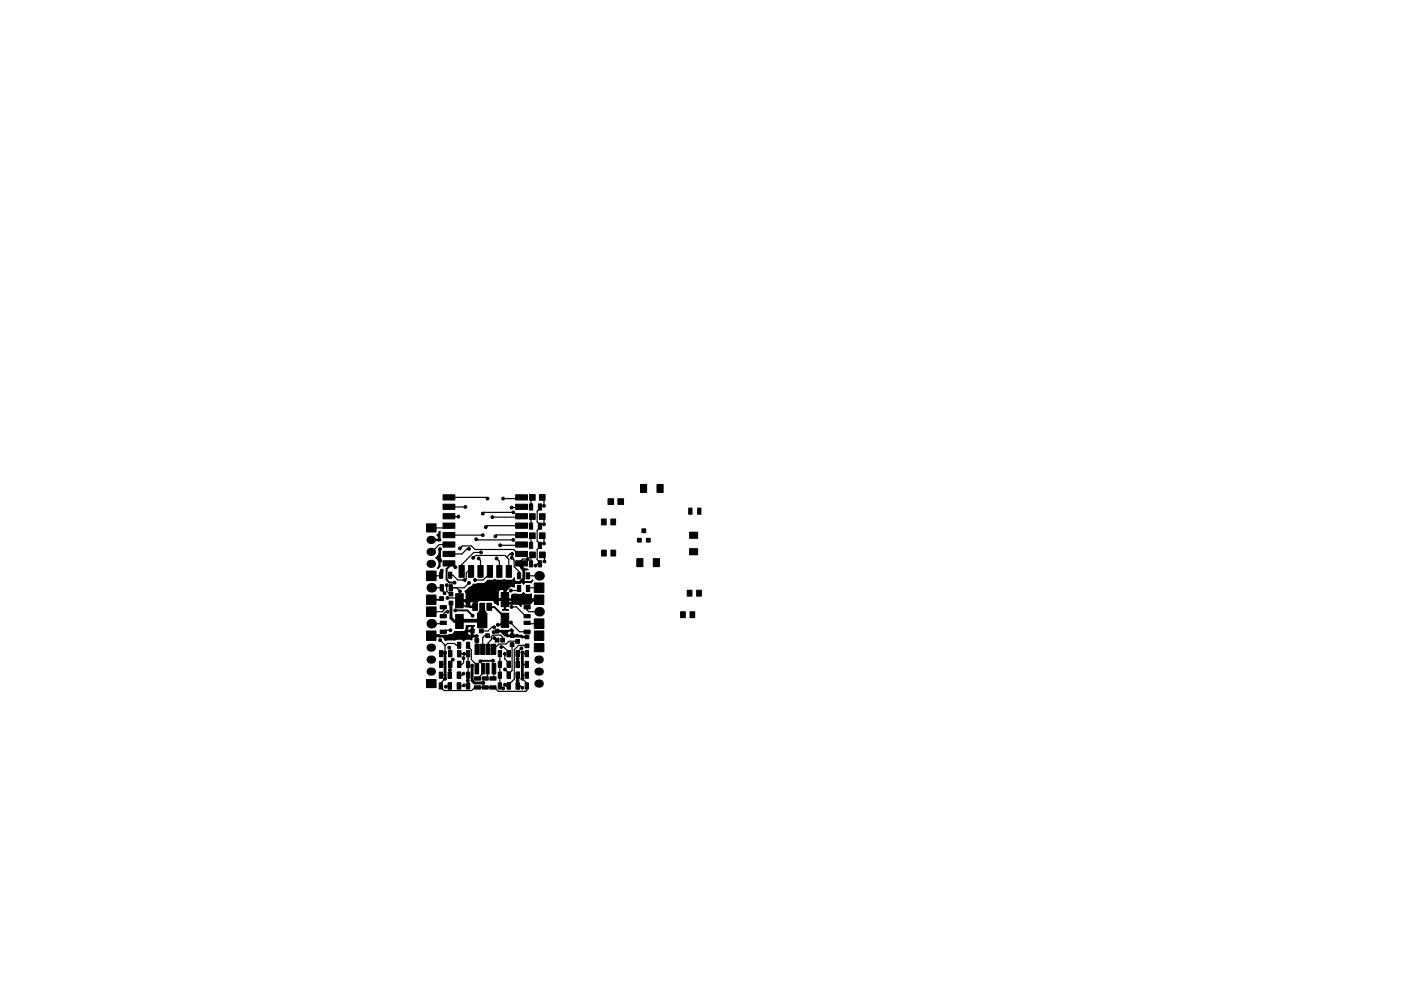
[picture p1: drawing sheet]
<svg xmlns="http://www.w3.org/2000/svg" width="297mm" height="210mm" viewBox="0 0 297 210" stroke-linecap="round" stroke-linejoin="round" font-family="sans-serif">
<g fill="#000" stroke="#000" stroke-width=".21">
<path d="M90.4 111.1h2.1v1.8h-2.1zM93.9 105h2.5v1.1h-2.5zM93.9 107h2.5v1.1h-2.5zM93.9 109h2.5v1.1h-2.5zM93.9 111h2.5v1.1h-2.5zM93.9 113h2.5v1.1h-2.5zM93.9 115h2.5v1.1h-2.5zM93.9 117h2.5v1.1h-2.5zM109.3 117h2.5v1.1h-2.5zM109.3 115h2.5v1.1h-2.5zM109.3 113h2.5v1.1h-2.5zM109.3 111h2.5v1.1h-2.5z"/>
<path d="M109.3 109h2.5v1.1h-2.5zM109.3 107h2.5v1.1h-2.5zM109.3 105h2.5v1.1h-2.5zM112.2 111h.7v1.3h-.7zM112.2 106.9h.7v1.3h-.7zM112.2 115h.7v1.3h-.7zM112.3 109h1.2v1.2h-1.2zM112.3 104.9h1.2v1.2h-1.2zM112.3 113.1h1.2v1.2h-1.2zM112.3 117.1h1.2v1.2h-1.2zM114.1 111h.7v1.3h-.7zM114.1 106.9h.7v1.3h-.7z"/>
<path d="M114.1 115h.7v1.3h-.7zM114.4 109h1.2v1.2h-1.2zM114.4 104.9h1.2v1.2h-1.2zM114.4 113.1h1.2v1.2h-1.2zM114.4 117.1h1.2v1.2h-1.2zM127.5 110.1h1v1.3h-1zM127.5 116.7h1v1.3h-1zM129.5 110.1h1v1.3h-1zM129.5 116.7h1v1.3h-1zM128.9 105.8h1.2v1.2h-1.2zM131 105.8h1.2v1.2h-1.2zM135.1 114.2h.8v.8h-.8z"/>
<path d="M135.8 102.8h1.3v1.7h-1.3zM136.1 112.2h.8v.8h-.8zM137 114.2h.8v.8h-.8zM139.3 102.8h1.3v1.7h-1.3zM146 107.8h.7v1.3h-.7zM146.2 116.4h1.7v1.3h-1.7zM146.2 112.9h1.7v1.3h-1.7zM147.9 107.8h.7v1.3h-.7zM90.4 121.2h2.1v2h-2.1zM90.4 128.8h2.1v2h-2.1zM90.4 133.9h2v2h-2zM90.4 126.2h2v2h-2z"/>
<path d="M93.2 138h.7v1.3h-.7zM93.2 121.4h.7v1.3h-.7zM93.3 124.1h.7v1.3h-.7zM93.3 128.5h1.3v.7h-1.3zM93.3 130.4h1.3v.7h-1.3zM93.3 131.8h1.3v.7h-1.3zM93.3 133.7h1.3v.7h-1.3zM93.9 119h2.5v1.1h-2.5zM93.2 126.6h.8v.8h-.8zM95.1 138h.7v1.3h-.7zM95.1 121.4h.7v1.3h-.7zM95.2 124.1h.7v1.3h-.7z"/>
<path d="M95.2 127.5h.8v.8h-.8zM95.2 125.6h.8v.8h-.8zM96.6 130.4h1.6v3h-1.6zM96.6 126h1.6v3h-1.6zM97 138h.7v1.3h-.7zM97 136.3h.7v1.3h-.7zM97.3 120h1.1v2.5h-1.1zM98.9 136.3h.7v1.3h-.7zM98.9 138h.7v1.3h-.7zM99.3 120h1.1v2.5h-1.1zM99.7 133.5h.8v.8h-.8zM100.2 128h1v1.5h-1z"/>
<path d="M101.7 129.5h1l.5 .7h-2zM100.7 135.5h.8v.8h-.8zM100.7 136.7h.9v2.2h-.9zM101.3 120h1.1v2.5h-1.1zM101.6 133.5h.8v.8h-.8zM101.7 128h1v1.5h-1zM101.9 136.7h.9v2.2h-.9zM101.2 130.2h2v3h-2zM103 134.5h.8v.8h-.8zM103 136.7h.9v2.2h-.9zM103.2 128h1v1.5h-1zM103.3 120h1.1v2.5h-1.1z"/>
<path d="M104.2 136.7h.9v2.2h-.9zM105.6 138h.7v1.3h-.7zM105 135.4h.8v.8h-.8zM105 133.5h.8v.8h-.8zM106.3 130.1h1.6v3h-1.6zM106.3 125.7h1.6v3h-1.6zM105.3 120h1.1v2.5h-1.1zM106.2 135.4h.8v.8h-.8zM107.5 138h.7v1.3h-.7zM107.3 120h1.1v2.5h-1.1zM108.2 136.4h.8v.8h-.8zM108.2 134.5h.8v.8h-.8z"/>
<path d="M109.3 119h2.5v1.1h-2.5zM109.4 138h.7v1.3h-.7zM109.3 135.7h.8v.8h-.8zM109.7 124.2h.7v1.3h-.7zM109.7 121.5h.7v1.3h-.7zM111.1 131.8h1.3v.7h-1.3zM111.1 133.7h1.3v.7h-1.3zM111.1 128.5h1.3v.7h-1.3zM111.1 130.4h1.3v.7h-1.3zM111.3 138h.7v1.3h-.7zM111.3 136.6h.8v.8h-.8zM111.3 134.7h.8v.8h-.8z"/>
<path d="M112.2 119h.7v1.3h-.7zM111.6 124.2h.7v1.3h-.7zM111.6 121.5h.7v1.3h-.7zM113.3 136.5h2v1.8h-2zM113.3 126.2h2v2h-2zM114.1 119h.7v1.3h-.7zM113.3 133.9h2v2h-2zM113.3 123.7h2v2h-2zM113.3 131.3h2v2h-2zM135 118.5h1.3v1.7h-1.3zM138.5 118.5h1.3v1.7h-1.3zM144.3 129.8h1v1.2h-1z"/>
<path d="M145.7 125.2h1v1.3h-1zM146.3 129.8h1v1.2h-1zM147.7 125.2h1v1.3h-1zM90.4 144.2h2.1v1.7h-2.1zM93.1 144.9h.7v1.3h-.7zM93.1 142.6h.7v1.3h-.7zM93.2 140.3h.7v1.3h-.7zM95 144.9h.7v1.3h-.7zM95 142.6h.7v1.3h-.7zM95.1 140.3h.7v1.3h-.7zM96.9 144.9h.7v1.3h-.7zM96.9 142.6h.7v1.3h-.7z"/>
<path d="M97 140.3h.7v1.3h-.7zM97 144.9h.7v1.3h-.7zM97 142.6h.7v1.3h-.7zM98.9 140.3h.7v1.3h-.7zM98.9 144.9h.7v1.3h-.7zM98.9 142.6h.7v1.3h-.7zM100.6 143.6h1.3v.7h-1.3zM100.6 145.5h1.3v.7h-1.3zM100.7 140.7h.8v2.3h-.8zM102.2 143.6h1.3v.7h-1.3zM102.2 145.5h1.3v.7h-1.3zM102.1 140.7h.7v2.3h-.7z"/>
<path d="M103.1 140.7h.6v2.3h-.6zM103.9 143.6h1.3v.7h-1.3zM103.9 145.5h1.3v.7h-1.3zM104.3 140.7h.8v2.3h-.8zM105.6 142.6h.7v1.3h-.7zM105.6 144.9h.7v1.3h-.7zM105.6 140.3h.7v1.3h-.7zM107.5 142.6h.7v1.3h-.7zM107.5 144.9h.7v1.3h-.7zM107.5 140.3h.7v1.3h-.7zM109.4 142.6h.7v1.3h-.7zM109.4 144.9h.7v1.3h-.7z"/>
<path d="M109.4 140.3h.7v1.3h-.7zM111.3 142.6h.7v1.3h-.7zM111.3 144.9h.7v1.3h-.7zM111.3 140.3h.7v1.3h-.7z"/>
<circle cx="93.3" cy="116.5" r=".3"/>
<circle cx="93.4" cy="119" r=".3"/>
<circle cx="97.2" cy="109.6" r=".3"/>
<circle cx="97.5" cy="116.4" r=".3"/>
<circle cx="98.7" cy="107.6" r=".3"/>
<circle cx="99.4" cy="116.5" r=".3"/>
<circle cx="100.3" cy="118.4" r=".3"/>
<circle cx="101" cy="114.4" r=".3"/>
<circle cx="101.5" cy="118.5" r=".3"/>
<circle cx="102" cy="117.2" r=".3"/>
<circle cx="102.4" cy="113.5" r=".3"/>
<circle cx="102.4" cy="109" r=".3"/>
<circle cx="103" cy="111.8" r=".3"/>
<circle cx="103.4" cy="105.8" r=".3"/>
<circle cx="104.4" cy="109.7" r=".3"/>
<circle cx="105" cy="113.8" r=".3"/>
<circle cx="105.3" cy="118.5" r=".3"/>
<circle cx="106" cy="115.7" r=".3"/>
<circle cx="106.7" cy="105.8" r=".3"/>
<circle cx="108.5" cy="107.7" r=".3"/>
<circle cx="108.5" cy="118.3" r=".3"/>
<circle cx="108.6" cy="117.5" r=".3"/>
<circle cx="108.8" cy="108.7" r=".3"/>
<circle cx="108.8" cy="114.5" r=".3"/>
<circle cx="111.9" cy="118.6" r=".3"/>
<circle cx="115.3" cy="107.3" r=".3"/>
<circle cx="115.3" cy="111.2" r=".3"/>
<circle cx="115.3" cy="115.3" r=".3"/>
<circle cx="115.4" cy="119.1" r=".3"/>
<circle cx="93.3" cy="135.8" r=".3"/>
<circle cx="93.7" cy="121.1" r=".3"/>
<circle cx="94.3" cy="125.9" r=".3"/>
<circle cx="94.4" cy="138.4" r=".3"/>
<circle cx="94.7" cy="124.1" r=".3"/>
<circle cx="94.9" cy="129.8" r=".3"/>
<circle cx="94.9" cy="126.9" r=".3"/>
<circle cx="95.3" cy="137.4" r=".3"/>
<circle cx="95.5" cy="133.7" r=".3"/>
<circle cx="96" cy="139.9" r=".3"/>
<circle cx="96.4" cy="123.6" r=".3"/>
<circle cx="96.5" cy="129.5" r=".3"/>
<circle cx="96.5" cy="120.3" r=".3"/>
<circle cx="97.5" cy="125.5" r=".3"/>
<circle cx="98.3" cy="139.6" r=".3"/>
<circle cx="98.4" cy="138.7" r=".3"/>
<circle cx="98.6" cy="123.1" r=".3"/>
<circle cx="99.4" cy="123.7" r=".3"/>
<circle cx="100.2" cy="130.6" r=".3"/>
<circle cx="100.7" cy="123.1" r=".3"/>
<circle cx="101.1" cy="135" r=".3"/>
<circle cx="104.6" cy="134.1" r=".3"/>
<circle cx="104.8" cy="133.1" r=".3"/>
<circle cx="104.8" cy="135.4" r=".3"/>
<circle cx="105.5" cy="132.6" r=".3"/>
<circle cx="106.3" cy="137.3" r=".3"/>
<circle cx="107" cy="138.7" r=".3"/>
<circle cx="108.3" cy="125.3" r=".3"/>
<circle cx="108.3" cy="132.1" r=".3"/>
<circle cx="108.5" cy="128.8" r=".3"/>
<circle cx="109.7" cy="139.8" r=".3"/>
<circle cx="110.6" cy="137.5" r=".3"/>
<circle cx="110.7" cy="138.4" r=".3"/>
<circle cx="113.5" cy="120" r=".3"/>
<circle cx="94.4" cy="144" r=".3"/>
<circle cx="94.5" cy="145.7" r=".3"/>
<circle cx="95.4" cy="142.1" r=".3"/>
<circle cx="98.3" cy="142.9" r=".3"/>
<circle cx="98.4" cy="145.4" r=".3"/>
<circle cx="99.2" cy="144.4" r=".3"/>
<circle cx="100.1" cy="141.2" r=".3"/>
<circle cx="101.8" cy="140.3" r=".3"/>
<circle cx="102.5" cy="144.9" r=".3"/>
<circle cx="104.5" cy="140.2" r=".3"/>
<circle cx="106.7" cy="146" r=".3"/>
<circle cx="107.1" cy="142" r=".3"/>
<circle cx="107.1" cy="145.3" r=".3"/>
<circle cx="109.7" cy="144.4" r=".3"/>
<circle cx="110.7" cy="145.9" r=".3"/>
<circle cx="110.7" cy="144" r=".3"/>
</g>
<path d="M91.3 114.5h.3M91.3 117.1h.3M91.3 119.6h.3M91.3 139.9h.3M91.3 137.4h.3M114.1 139.9h.4M91.3 142.5h.3M114.1 142.5h.4M114.1 145h.4" fill="none" stroke="#000" stroke-width="1.7"/>
<g fill="#000">
<circle cx="91.4" cy="124.7" r="1.02"/>
<circle cx="91.4" cy="132.3" r="1.02"/>
<circle cx="114.3" cy="122.2" r="1.02"/>
<circle cx="114.3" cy="129.8" r="1.02"/>
</g>
<path d="M109.9 119.6l1.2 1.2v1.9l-.9 .9h-1.4l-1.7 1.7v1.9M91.4 134.9l9.7 .1M94.4 138.4v5.6M95.6 127.9v3.2l.8 .8h1M97.4 127.5h3.1l.2 .2M110.7 138.4v5.6M114.3 127.2h-1.2l-.8 .8h-4.6l-.8-.8h-5.4l-.8 .8v1M100.1 141.2v3.2l.5 .5h1.9" fill="none" stroke="#000" stroke-width=".6"/>
<path d="M97.6 131.7h4.6" fill="none" stroke="#000" stroke-width=".8"/>
<g fill="none" stroke="#000" stroke-width=".25">
<path d="M93.3 116.5l.1 2.5M94.8 111.5h1.1l-.5 .5h-4M95.9 115.5h-2.8l-1.7 1.6M95.9 105.5h7.2l.3 .3M95.9 113.5h.1M95.9 107.5l2.8 .1M95.9 109.5l1.3 .1M95.9 113.5h6.5M97.5 116.4l.5-.6h2l.7 .8h8.2l1 .9M99.4 116.5h-.4l-1.1 1h-2M100.3 118.4l.5-.5h6.3l.8 .8v2.9M101 114.4l.1 .1h7.7"/>
<path d="M101.5 118.5l.4 .4v1.6l-.3 .3M102 117.2h-1.5l-2.6 2.6v1.9M105.3 118.5l.6 .6v1.4M108.5 118.3l.5 .5v1.4l1 1.1v.9M108.6 117.5h-.5l-.7 .7M108.8 108.7h-6.2l-.2 .3M109.5 113.5h.4h-4.6l-.3 .3M109.9 119.5v.1M109.9 119.5h.6M109.9 111.5h-6.6l-.3 .3M109.9 109.5l-.2 .2h-5.3M109.9 105.5l-.3 .3h-2.9"/>
<path d="M109.9 107.5l-.2 .2h-1.2M109.9 115.5l-.2 .2h-3.7M111.9 118.6h-1.1l-.9 .9M112.9 105.5l-.3 .3v1.8M112.9 109.6l-.3 .3v1.7M112.9 113.7l-.3 .2v1.8M112.9 117.7l-.3 .3v1.6M114.5 107.6v.3l-.6 .6v2.2l.6 .6v.6l-.6 .6v2.3l.6 .6v.6l-.6 .6v2.1l.6 .6v.3h-.6l-.4 .4M115 105.5l.3 .4v1.4M115 109.6l.3 .4v1.2M115 113.7l.3 .3v1.3M115 117.7l.4 .5v.9"/>
<path d="M91.4 124.7h2.3v.6l.6 .6M93.3 135.8l1.1 1.1v1.5l-.3 .3h-.6M93.7 121.1v.8l-.3 .3h-2M94.1 132.1l-.2 .2h-2.5M94.1 128.8v.6l-.3 .4h-2.4M94.7 124.1v1.3l.7 .6h.2M94.9 126.9h1.9l1.9 1.8h2v-1M94.9 129.8h-.4l-.4 .3v.6M95.2 137.4l.2 .2v1.1M95.5 133.7h-1.1l-.3 .3M96 139.9l-.6 .6v.5M96.8 124.7l.7 .8"/>
<path d="M97.3 138.7h1.1M97.3 136.9h-.6l-.3-.4h-1.5l-.5 .5M97.6 131.7l-.2 .2M98.3 139.6v1l-.4 .4h-.6M99.2 138.7v6.8M99.2 136.9v.3l.7 .7v2l1.2 1.2v.8M99.4 123.7l-1 1h-2.8M99.9 120.5l-1 1.1v1.2l-.3 .3h-1.5l-1.1-1.1h-.6M100.5 132.7l-.4 .3v1.5l-.4 .5h-.4M101.1 135.9l.1 1.9M103.4 134.9h-.7l-.4 .4v2.5M103.9 120.5v1.1l-1.5 1.5h-1.7"/>
<path d="M104.6 134.1l1.4-.2 1 1h1.6l.2 .2h2.9M104.8 133.1h-.5l-.8 .8h-1.5M104.8 135.4l.6 .4M106 138.7v6.8l.5 .5h.2M106.3 137.3h.5l1.1 1.1v.3M106.6 135.8v-.6l-.5-.4h-1.6l-.4 .3v.7l-.6 .6v1.4M107 138.7v1.1l.9 .9v.3M108.2 132.1l2 1.9h1.6M108.5 128.8h1l2 1.9h.3M108.6 136.8v5.5l-.7 .7M109.7 136h-1.8l-.6 .6h-1.5l-1.1 1.2M109.7 136v.1"/>
<path d="M109.7 139.8l.1 1.2M110 124.8l-.4 .5h-1.3M110.6 137.5l-.8 .8v.4M110.7 138.4l.3 .3h.7M111.7 137l-1.7-.1-1 .9v6.3l-1.1 1.1v.3h-.6l-.2-.2M111.8 132.1l.1 .2h2.4M111.8 128.8v.6l.3 .4h2.2M111.9 122.2h2.4M114.3 124.7h-2.2l-.2 .1M93.5 143.3h.9M94.4 144l-.9 .9v.9l.7 .7h5.8l.7-.6h4.1l.8 .8h5.9l.2-.2v-1.5l-1-1M94.4 140.8l-.2 .2h-.7"/>
<path d="M95.4 145.5h-.7l-.2 .2M95.4 142.1v1.2M98.3 142.9l-.3 .4h-.7M98.4 145.4l-.1 .1h-1M102.4 141.9v.9l-1.1 1.2h-.3M103.4 141.9v1.4l-.7 .7M104.7 141.9v1.9l-.2 .2M107.1 142l.8 .9v.4M109.8 145.5h.6l.3 .4M109.8 143.3l-.1 1.1M110.7 143.3h1M111.7 141l-1 .1"/>
</g>
<path d="M93.6 127l-.2 .2h-2M96.5 129.5h2.6l1.1 1.1M96.5 120.3l-.6-.8-1.2 1.2v2.3l.6 .6h1.1M103.5 128.8h1.4l2 2.1v.7l-.9 1h-.5M104.5 140.2l-2.7 .1" fill="none" stroke="#000" stroke-width=".4"/>
<path d="M91.3 114.4h1.6l.1-.2-.4-.7 .5-.4v-.3h.2a2.18 2.18 0 0 0 .2 1.7l-.2 .3h-.3l-.1-.1h-1.6zM93 116.7l.4-.3 .1 .1a2.17 2.17 0 0 0-.2 1.8l.2 .2-.2 .5v1.2l-.5 .4a1.44 1.44 0 0 0-.4-2.2 1.38 1.38 0 0 0 .6-1.7zM110.5 119.4h.2v1.2l.2 .1h.9l.2 .2a.81 .81 0 0 0-1 .4l-.6-.7zM91.3 134.7h.3v.3h-.3zM93.9 135h1l.3-.4a.89 .89 0 0 0 1.1-.4h2.8a.57 .57 0 0 0 .2 .6 .57 .57 0 0 0 .7-.1v-.7h-.7l-.2 .2h-2.8l.1-.2h1.8a.65 .65 0 0 0 .7-.7h.2l.2 .4h.7v-.7a.53 .53 0 0 0-.6-.1 .53 .53 0 0 0-.3 .4h-.2v-.6h1.7l-.3 .3v1.7l.1 .2a.76 .76 0 0 0-.4 .9l-.4-.2h-.7l-.6 .4-.1-.2a1.52 1.52 0 0 0-1.7 0h-1.6l-.4 .1zM105.2 133.9l.2-.1h2.5l.5-.4 .5 .4-.2 .2v.7h.7l.2-.1 1.3 .4h1v.3h-1l-.2 .1-.3-.3-1-.1h-1.7l-.2 .1-.7-.8h.7l.2 .4h.7v-.7a.53 .53 0 0 0-.5-.1 .53 .53 0 0 0-.4 .4h-.7l-.4-.3zM98.6 125.4l1-.8a.9 .9 0 0 0 .7-.7l.6 .1 .4-.2h1.4l.7-.7h1l.5-.2a2.17 2.17 0 0 0 1.8 .2l.2-.2a2.17 2.17 0 0 0 1.8 .2l.4-.5a.71 .71 0 0 0 .6 .9l.9-.1 .4-.3 .1 .2a1.3 1.3 0 0 0 1.8-.2l-.3 .6-1-.2-.6 .4-.1-.2a1.3 1.3 0 0 0-1.8 .2v.6a1.11 1.11 0 0 0-1.8 .6l-.1 .1v1.9h1.1l.2-.2v-.7l.4-.1h1.5l.6-.4 .1 .2a1.53 1.53 0 0 0 1.6 .1v1l.1 .1h1.6v.3h-1.6l-.1 .5-1.6-.1a.68 .68 0 0 0-.6 .9 1.42 1.42 0 0 0-1.5-.7l-.5-.2-.2-.5h-1.1v1.9l.6 .3-1.2-.2 .3-.1v-1.9h-1.1l-.2 .2v.9l-.7-.4a.65 .65 0 0 0-.7-.7l-3.2 .1-.1 .1v1.4h-1.2l-.9-.2v-.8h.8v.6l.2 .1h.8v-1.1a.6 .6 0 0 0-1 .4h-.8l-.1-.3h-1.4v-.3h1.4l.1-.1-.1-1.6h6.9v1.3l.2 .2h1.1v-1.9l-.1-.1h-.7l-.5 .5h-6.9z" fill="#000" stroke="#000" stroke-width=".25"/>
</svg>
